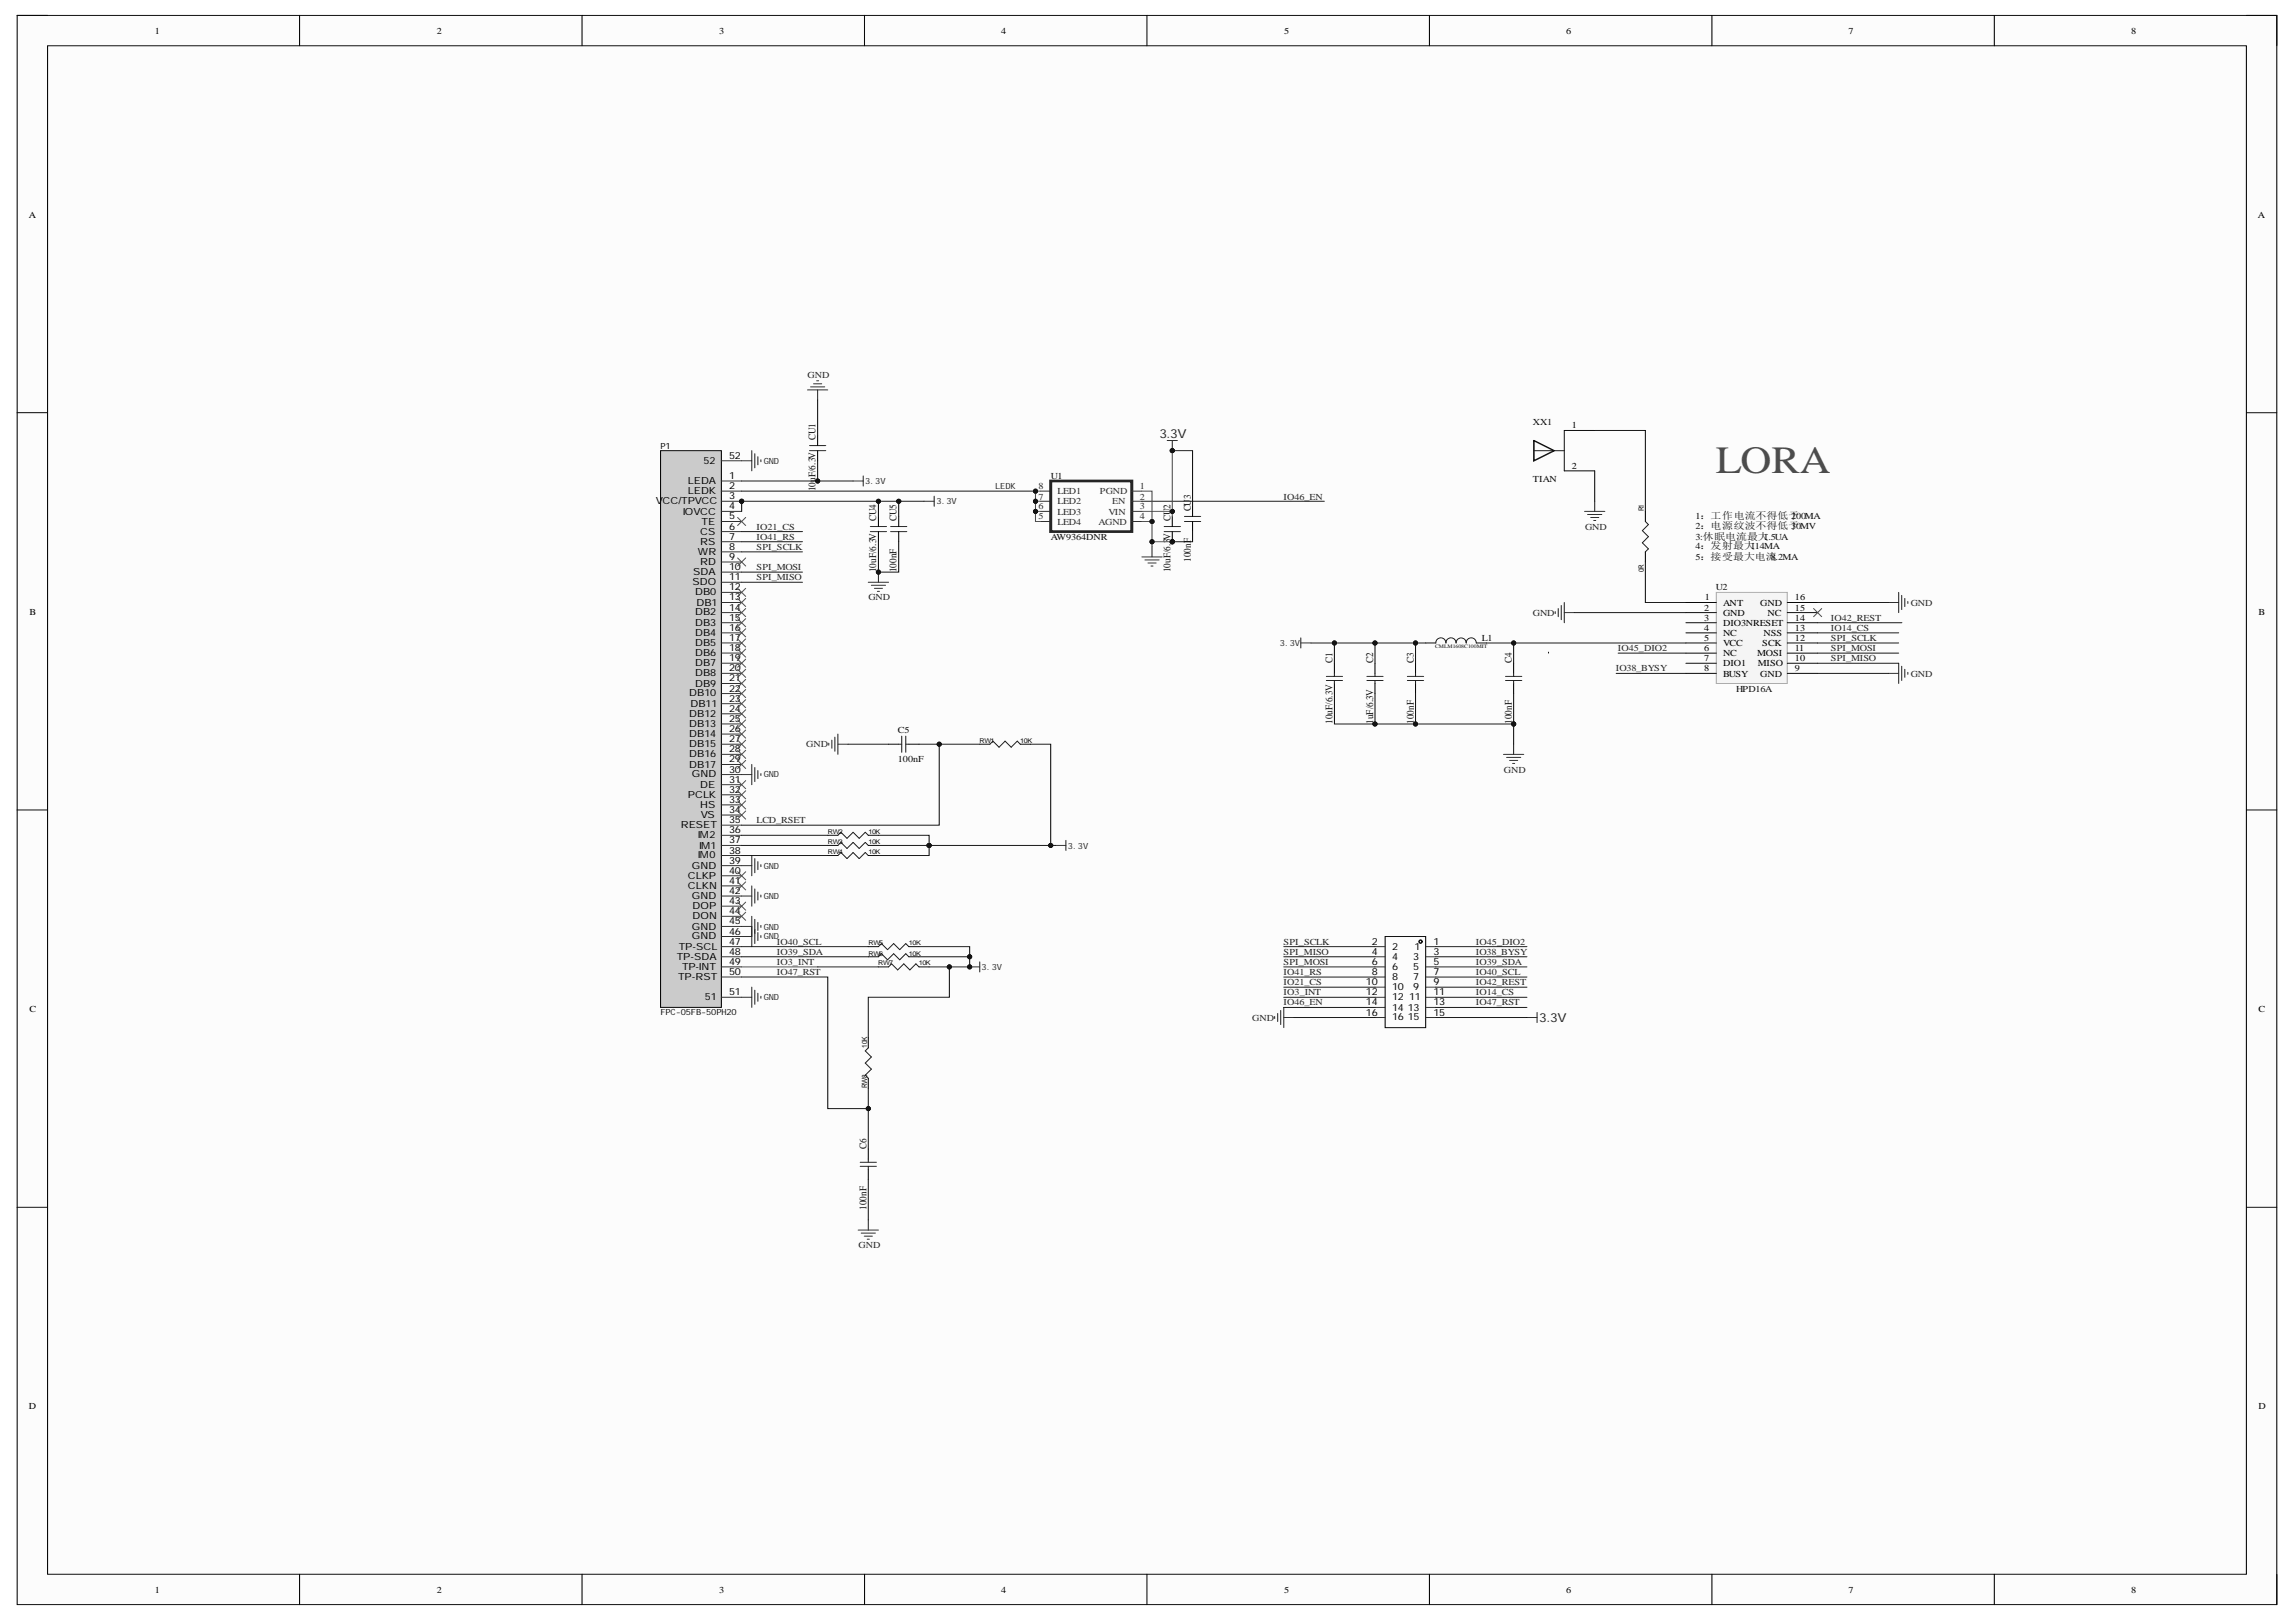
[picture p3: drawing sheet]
<svg xmlns="http://www.w3.org/2000/svg" width="297mm" height="210mm" viewBox="0 0 297 210" stroke-linecap="round" stroke-linejoin="round" font-family="sans-serif">
<defs><g id="words">
<text font-size="5" fill="#4c4c4c" x="222" y="61.2">LORA</text>
<g font-size="1.6" fill="#262626">
<text x="150" y="56.7">3.3V</text>
<text x="199.1" y="132.3">3.3V</text>
</g>
<g font-size="1.3">
<text x="94.3" y="59.3">52</text>
<text x="84.9" y="65.3">V</text>
<text x="85.7" y="65.3">CC/TPVCC</text>
<text x="89" y="62.6">LEDA</text>
<text x="89" y="64">LEDK</text>
<text x="91" y="60">52</text>
<text x="94.3" y="62">1</text>
<text x="94.3" y="63.3">2</text>
<text x="94.3" y="64.6">3</text>
<text x="94.3" y="65.9">4</text>
<text x="88.3" y="66.6">IOVCC</text>
<text x="90.3" y="71.9">WR</text>
<text x="90.6" y="69.2">CS</text>
<text x="90.6" y="70.5">RS</text>
<text x="90.8" y="67.9">TE</text>
<text x="94.3" y="67.2">5</text>
<text x="94.3" y="68.6">6</text>
<text x="94.3" y="69.8">7</text>
<text x="94.3" y="71.2">8</text>
<text x="89.6" y="75.7">SDO</text>
<text x="89.7" y="74.5">SDA</text>
<text x="89.9" y="77">DB0</text>
<text x="90.6" y="73.1">RD</text>
<text x="94.3" y="72.4">9</text>
<text x="94.3" y="73.8">10</text>
<text x="94.3" y="75.1">11</text>
<text x="94.3" y="76.4">12</text>
<text x="94.3" y="77.7">13</text>
<text x="89.9" y="79.6">DB2</text>
<text x="89.9" y="81">DB3</text>
<text x="89.9" y="82.2">DB4</text>
<text x="89.9" y="83.6">DB5</text>
<text x="90.1" y="78.4">DB1</text>
<text x="94.3" y="79">14</text>
<text x="94.3" y="80.3">15</text>
<text x="94.3" y="81.7">16</text>
<text x="94.3" y="82.9">17</text>
<text x="89.9" y="84.9">DB6</text>
<text x="89.9" y="86.2">DB7</text>
<text x="89.9" y="87.5">DB8</text>
<text x="89.9" y="88.8">DB9</text>
<text x="94.3" y="84.3">18</text>
<text x="94.3" y="85.5">19</text>
<text x="94.3" y="86.9">20</text>
<text x="94.3" y="88.2">21</text>
<text x="94.3" y="89.5">22</text>
<text x="89.2" y="90.1">DB10</text>
<text x="89.2" y="92.7">DB12</text>
<text x="89.2" y="94.1">DB13</text>
<text x="89.2" y="95.4">DB14</text>
<text x="89.3" y="91.5">DB11</text>
<text x="94.3" y="90.8">23</text>
<text x="94.3" y="92.1">24</text>
<text x="94.3" y="93.4">25</text>
<text x="94.3" y="94.8">26</text>
<text x="89.2" y="96.7">DB15</text>
<text x="89.2" y="98">DB16</text>
<text x="89.2" y="99.3">DB17</text>
<text x="89.5" y="100.6">GND</text>
<text x="90.6" y="101.9">DE</text>
<text x="94.3" y="96">27</text>
<text x="94.3" y="97.4">28</text>
<text x="94.3" y="98.6">29</text>
<text x="94.3" y="100">30</text>
<text x="94.3" y="101.3">31</text>
<text x="88.1" y="107.2">RESET</text>
<text x="89" y="103.2">PCLK</text>
<text x="90.6" y="104.6">HS</text>
<text x="90.7" y="105.8">VS</text>
<text x="94.3" y="102.6">32</text>
<text x="94.3" y="103.9">33</text>
<text x="94.3" y="105.2">34</text>
<text x="94.3" y="106.5">35</text>
<text x="94.3" y="107.9">36</text>
<text x="89" y="113.7">CLKP</text>
<text x="89.5" y="112.4">GND</text>
<text x="90.3" y="108.5">IM2</text>
<text x="90.3" y="111.1">IM0</text>
<text x="90.4" y="109.8">IM1</text>
<text x="94.3" y="109.1">37</text>
<text x="94.3" y="110.5">38</text>
<text x="94.3" y="111.8">39</text>
<text x="94.3" y="113.1">40</text>
<text x="89" y="115">CLKN</text>
<text x="89.5" y="116.3">GND</text>
<text x="89.6" y="117.7">DOP</text>
<text x="89.6" y="118.9">DON</text>
<text x="94.3" y="114.4">41</text>
<text x="94.3" y="115.7">42</text>
<text x="94.3" y="117">43</text>
<text x="94.3" y="118.3">44</text>
<text x="94.3" y="119.6">45</text>
<text x="87.6" y="124.2">TP-SDA</text>
<text x="87.8" y="122.9">TP-SCL</text>
<text x="88.2" y="125.5">TP-INT</text>
<text x="89.5" y="120.3">GND</text>
<text x="89.5" y="121.6">GND</text>
<text x="94.3" y="121">46</text>
<text x="94.3" y="122.2">47</text>
<text x="94.3" y="123.6">48</text>
<text x="94.3" y="124.9">49</text>
<text x="177.5" y="124.9">6</text>
<text x="177.5" y="123.6">4</text>
<text x="177.5" y="122.2">2</text>
<text x="180.1" y="125.5">6</text>
<text x="180.1" y="124.2">4</text>
<text x="180.1" y="122.9">2</text>
<text x="182.8" y="124.2">3</text>
<text x="182.8" y="125.5">5</text>
<text x="183" y="122.9">1</text>
<text x="185.4" y="122.2">1</text>
<text x="185.4" y="123.6">3</text>
<text x="185.4" y="124.9">5</text>
<text x="87.7" y="126.8">TP-RST</text>
<text x="91.2" y="129.4">51</text>
<text x="94.3" y="126.2">50</text>
<text x="94.3" y="128.8">51</text>
<text x="176.7" y="131.4">16</text>
<text x="176.7" y="130.1">14</text>
<text x="176.7" y="128.8">12</text>
<text x="176.7" y="127.5">10</text>
<text x="177.5" y="126.2">8</text>
<text x="180.1" y="130.8">14</text>
<text x="180.1" y="129.4">12</text>
<text x="180.1" y="128.2">10</text>
<text x="180.1" y="126.8">8</text>
<text x="182.1" y="130.8">13</text>
<text x="182.3" y="129.4">11</text>
<text x="182.8" y="126.8">7</text>
<text x="182.8" y="128.2">9</text>
<text x="185.4" y="126.2">7</text>
<text x="185.4" y="127.5">9</text>
<text x="185.4" y="128.8">11</text>
<text x="185.4" y="130.1">13</text>
<text x="185.4" y="131.4">15</text>
<text x="180.1" y="132">16</text>
<text x="182.1" y="132">15</text>
</g>
<g font-size="1.3" fill="#0e0e0e">
<text x="105.5" y="57" transform="rotate(-90 105.5 57)">CU1</text>
<text x="105.5" y="63.6" transform="rotate(-90 105.5 63.6)">10uF/6.3V</text>
<text x="151.4" y="65.8" transform="rotate(-90 151.4 65.8)">2</text>
<text x="154.1" y="64.6" transform="rotate(-90 154.1 64.6)">3</text>
<text x="113.4" y="67.5" transform="rotate(-90 113.4 67.5)">CU4</text>
<text x="116" y="67.5" transform="rotate(-90 116 67.5)">CU5</text>
<text x="151.4" y="69.8" transform="rotate(-90 151.4 69.8)">V</text>
<text x="151.4" y="67.5" transform="rotate(-90 151.4 67.5)">CU</text>
<text x="154.1" y="66.2" transform="rotate(-90 154.1 66.2)">CU</text>
<text x="113.4" y="74" transform="rotate(-90 113.4 74)">10uF/6.3V</text>
<text x="116" y="74" transform="rotate(-90 116 74)">100nF</text>
<text x="151.4" y="74" transform="rotate(-90 151.4 74)">10uF/6.3</text>
<text x="154.1" y="72.7" transform="rotate(-90 154.1 72.7)">100nF</text>
<text x="172.4" y="85.8" transform="rotate(-90 172.4 85.8)">C1</text>
<text x="177.7" y="85.8" transform="rotate(-90 177.7 85.8)">C2</text>
<text x="182.9" y="85.8" transform="rotate(-90 182.9 85.8)">C3</text>
<text x="195.6" y="85.8" transform="rotate(-90 195.6 85.8)">C4</text>
<text x="172.4" y="93.7" transform="rotate(-90 172.4 93.7)">10uF/6.3V</text>
<text x="177.7" y="93.7" transform="rotate(-90 177.7 93.7)">1uF/6.3V</text>
<text x="182.9" y="93.7" transform="rotate(-90 182.9 93.7)">100nF</text>
<text x="195.6" y="93.7" transform="rotate(-90 195.6 93.7)">100nF</text>
<text x="112.1" y="148.7" transform="rotate(-90 112.1 148.7)">C6</text>
<text x="112.1" y="156.6" transform="rotate(-90 112.1 156.6)">100nF</text>
</g>
<g font-size="1.2">
<text x="20" y="4.4">1</text>
<text x="56.5" y="4.4">2</text>
<text x="93.1" y="4.4">3</text>
<text x="129.5" y="4.4">4</text>
<text x="166.1" y="4.4">5</text>
<text x="202.6" y="4.4">6</text>
<text x="239.2" y="4.4">7</text>
<text x="275.7" y="4.4">8</text>
<text x="3.7" y="28.1">A</text>
<text x="292.1" y="28.1">A</text>
<text x="203.4" y="55.5">1</text>
<text x="203.4" y="60.7">2</text>
<text x="220.5" y="77.7">1</text>
<text x="232.2" y="77.7">16</text>
<text x="3.8" y="79.5">B</text>
<text x="220.5" y="79">2</text>
<text x="220.5" y="80.3">3</text>
<text x="220.5" y="81.7">4</text>
<text x="220.5" y="82.9">5</text>
<text x="222.9" y="78.4">ANT</text>
<text x="222.9" y="79.7">GND</text>
<text x="222.9" y="81">DIO3NRESET</text>
<text x="222.9" y="82.3">NC</text>
<text x="222.9" y="83.6">VCC</text>
<text x="227.7" y="78.4">GND</text>
<text x="228" y="83.6">SCK</text>
<text x="228.2" y="82.3">NSS</text>
<text x="228.7" y="79.7">NC</text>
<text x="232.2" y="82.9">12</text>
<text x="232.2" y="81.7">13</text>
<text x="232.2" y="80.3">14</text>
<text x="232.2" y="79">15</text>
<text x="292.2" y="79.5">B</text>
<text x="220.5" y="84.3">6</text>
<text x="220.5" y="85.5">7</text>
<text x="220.5" y="86.9">8</text>
<text x="222.9" y="85">NC</text>
<text x="222.9" y="86.2">DIO1</text>
<text x="222.9" y="87.6">BUSY</text>
<text x="227.3" y="85">MOSI</text>
<text x="227.4" y="86.2">MISO</text>
<text x="227.7" y="87.6">GND</text>
<text x="232.2" y="86.9">9</text>
<text x="232.2" y="85.5">10</text>
<text x="232.2" y="84.3">11</text>
<text x="3.8" y="130.9">C</text>
<text x="292.2" y="130.9">C</text>
<text x="3.7" y="182.3">D</text>
<text x="292.2" y="182.3">D</text>
<text x="20" y="206.1">1</text>
<text x="56.5" y="206.1">2</text>
<text x="93.1" y="206.1">3</text>
<text x="129.5" y="206.1">4</text>
<text x="166.1" y="206.1">5</text>
<text x="202.6" y="206.1">6</text>
<text x="239.2" y="206.1">7</text>
<text x="275.7" y="206.1">8</text>
</g>
<g font-size="1.2" fill="#262626">
<text x="104.5" y="48.9">GND</text>
<text x="166.1" y="64.7">IO46_EN</text>
<text x="97.9" y="71.2">SPI_SCLK</text>
<text x="97.9" y="69.8">IO41_RS</text>
<text x="97.9" y="68.6">IO21_CS</text>
<text x="205.1" y="68.6">GND</text>
<text x="97.9" y="73.8">SPI_MOSI</text>
<text x="97.9" y="75.1">SPI_MISO</text>
<text x="112.3" y="77.7">GND</text>
<text x="198.3" y="79.7">GND</text>
<text x="236.9" y="81.7">IO14_CS</text>
<text x="236.9" y="82.9">SPI_SCLK</text>
<text x="236.9" y="80.3">IO42_REST</text>
<text x="247.2" y="78.4">GND</text>
<text x="209" y="86.9">IO38_BYSY</text>
<text x="209.3" y="84.3">IO45_DIO2</text>
<text x="236.9" y="84.3">SPI_MOSI</text>
<text x="236.9" y="85.5">SPI_MISO</text>
<text x="247.2" y="87.6">GND</text>
<text x="104.3" y="96.7">GND</text>
<text x="194.6" y="100">GND</text>
<text x="97.9" y="106.5">LCD_RSET</text>
<text x="100.5" y="123.6">IO39_SDA</text>
<text x="100.5" y="122.2">IO40_SCL</text>
<text x="100.5" y="124.9">IO3_INT</text>
<text x="166.1" y="122.2">SPI_SCLK</text>
<text x="166.1" y="123.6">SPI_MISO</text>
<text x="166.1" y="124.9">SPI_MOSI</text>
<text x="190.9" y="122.2">IO45_DIO2</text>
<text x="190.9" y="123.6">IO38_BYSY</text>
<text x="190.9" y="124.9">IO39_SDA</text>
<text x="100.5" y="126.2">IO47_RST</text>
<text x="166.1" y="128.8">IO3_INT</text>
<text x="166.1" y="130.1">IO46_EN</text>
<text x="166.1" y="127.5">IO21_CS</text>
<text x="166.1" y="126.2">IO41_RS</text>
<text x="190.9" y="126.2">IO40_SCL</text>
<text x="190.9" y="127.5">IO42_REST</text>
<text x="190.9" y="128.8">IO14_CS</text>
<text x="190.9" y="130.1">IO47_RST</text>
<text x="162" y="132.1">GND</text>
<text x="111.1" y="161.5">GND</text>
</g>
<g font-size="1.2" fill="#0e0e0e">
<text x="198.3" y="55">XX1</text>
<text x="135.9" y="62">U1</text>
<text x="198.3" y="62.4">TIAN</text>
<text x="135.9" y="69.8">AW9364DNR</text>
<text x="219.4" y="67.2">1：工作电流不得低于</text>
<text x="219.4" y="68.5">2：电源纹波不得低于MV</text>
<text x="219.4" y="69.8">3:休眠电流最大</text>
<text x="219.4" y="71.1">4：发射最大14MA</text>
<text x="226.5" y="71.1">1</text>
<text x="228.2" y="69.8">1.5UA</text>
<text x="231.7" y="67.2">200MA</text>
<text x="231.7" y="68.5">30</text>
<text x="219.4" y="72.4">5：接受最大电流</text>
<text x="222" y="76.4">U2</text>
<text x="229.1" y="72.4">8.2MA</text>
<text x="191.7" y="82.9">L1</text>
<text x="224.6" y="89.5">HPD16A</text>
<text x="116.2" y="94.8">C5</text>
<text x="116.2" y="98.6">100nF</text>
</g>
<g font-size="1.2" fill="#292929">
<text x="134.3" y="65.9">6</text>
<text x="134.3" y="64.7">7</text>
<text x="134.3" y="63.3">8</text>
<text x="136.8" y="65.3">LED2</text>
<text x="136.8" y="64">LED1</text>
<text x="134.3" y="67.2">5</text>
<text x="136.8" y="67.9">LED4</text>
<text x="136.8" y="66.6">LED3</text>
</g>
<g font-size="1.2" fill="#2e2e2e">
<text x="142.3" y="64">PGND</text>
<text x="143.9" y="65.3">EN</text>
<text x="147.5" y="63.3">1</text>
<text x="147.5" y="64.7">2</text>
<text x="147.5" y="65.9">3</text>
<text x="142.1" y="67.9">AGND</text>
<text x="143.4" y="66.6">VIN</text>
<text x="147.5" y="67.2">4</text>
</g>
<text font-size="1.1" x="85.4" y="58.1">P1</text>
<g font-size="1.1" fill="#262626">
<text x="98.8" y="60">GND</text>
<text x="111.9" y="62.6">3.3V</text>
<text x="121.1" y="65.3">3.3V</text>
<text x="128.8" y="63.3">LEDK</text>
<text x="165.6" y="83.6">3.3V</text>
<text x="98.8" y="100.6">GND</text>
<text x="98.8" y="112.4">GND</text>
<text x="138.1" y="109.8">3.3V</text>
<text x="98.8" y="116.3">GND</text>
<text x="98.8" y="120.3">GND</text>
<text x="98.8" y="121.6">GND</text>
<text x="127" y="125.5">3.3V</text>
<text x="98.8" y="129.4">GND</text>
</g>
<text font-size="1.1" fill="#0e0e0e" x="85.4" y="131.4">FPC-05FB-50PH20</text>
<g font-size=".9" fill="#0e0e0e">
<text x="212.7" y="66.2" transform="rotate(-90 212.7 66.2)">R1</text>
<text x="212.7" y="74" transform="rotate(-90 212.7 74)">0R</text>
<text x="112.2" y="135.6" transform="rotate(-90 112.2 135.6)">10K</text>
<text x="112.2" y="140.8" transform="rotate(-90 112.2 140.8)">RW8</text>
</g>
<g font-size=".8" fill="#0e0e0e">
<text x="126.7" y="96.1">RW1</text>
<text x="132" y="96.1">10K</text>
<text x="107.1" y="107.9">RW2</text>
<text x="112.3" y="107.9">10K</text>
<text x="107.1" y="109.2">RW3</text>
<text x="107.1" y="110.6">RW4</text>
<text x="112.3" y="109.2">10K</text>
<text x="112.3" y="110.6">10K</text>
<text x="112.3" y="123.7">RW6</text>
<text x="112.3" y="122.3">RW5</text>
<text x="113.6" y="124.9">RW7</text>
<text x="117.6" y="123.7">10K</text>
<text x="117.6" y="122.3">10K</text>
<text x="118.9" y="124.9">10K</text>
</g>
<text font-size=".7" fill="#0e0e0e" x="185.7" y="83.9">CMLM1608C100MIT</text>
</g></defs>
<path d="M2.2 2h292.4v205.7h-292.4z" fill-rule="evenodd" fill="#fcfcfc"/>
<path d="M2.2 2h292.4v205.7h-292.4z" fill="none" stroke="#000" stroke-width=".13"/>
<path d="M6.2 5.9h284.4v197.8h-284.4z" fill-rule="evenodd" fill="#fcfcfc"/>
<g fill="none" stroke="#000" stroke-width=".13">
<path d="M2.2 2h3.9M6.2 5.9h284.4v197.8h-284.4zM38.8 2v3.9M75.3 2v3.9M111.8 2v3.9M148.4 2v3.9M184.9 2v3.9M221.5 2v3.9M258 2v3.9M290.6 2h4v3.9M2.2 53.4h3.9M290.6 53.4h4"/>
<path d="M2.2 104.8h3.9M290.6 104.8h4M2.2 156.2h3.9M290.6 156.2h4M38.8 203.7v4M75.3 203.7v4M111.8 203.7v4M148.4 203.7v4M184.9 203.7v4M221.5 203.7v4M258 203.7v4M294.6 203.7v4"/>
</g>
<circle cx="95.9" cy="64.9" r=".26" fill="#0e0e0e"/>
<circle cx="95.9" cy="64.9" r=".26" fill="none" stroke="#0e0e0e" stroke-width=".13"/>
<path d="M85.5 58.3h7.8v72.1h-7.8z" fill-rule="evenodd" fill="#cbcbcb"/>
<path d="M85.5 58.3h7.8v72.1h-7.8z" fill="none" stroke="#000" stroke-width=".13"/>
<path d="M93.3 62.2h2.6M93.3 63.6h2.6M93.3 64.9h2.6" fill="none" stroke="#292929" stroke-width=".13"/>
<circle cx="95.9" cy="64.9" r=".26" fill="#0e0e0e"/>
<circle cx="95.9" cy="64.9" r=".26" fill="none" stroke="#0e0e0e" stroke-width=".13"/>
<g fill="none" stroke="#292929" stroke-width=".13">
<path d="M93.3 59.6h2.6M93.3 66.2h2.6M93.3 67.5h2.6M93.3 68.8h2.6M93.3 70.1h2.6M93.3 71.4h2.6M93.3 72.7h2.6M93.3 74h2.6M93.3 75.3h2.6M93.3 76.7h2.6M93.3 78h2.6M93.3 79.3h2.6"/>
<path d="M134.6 66.2h1.3M134.6 67.5h1.3M134.6 64.9h1.3M134.6 63.6h1.3M93.3 80.6h2.6M93.3 81.9h2.6M93.3 83.2h2.6M93.3 84.5h2.6M93.3 85.8h2.6M93.3 87.1h2.6M93.3 88.4h2.6M93.3 89.8h2.6"/>
<path d="M93.3 91.1h2.6M93.3 92.4h2.6M93.3 93.7h2.6M93.3 95h2.6M93.3 96.3h2.6M93.3 97.6h2.6M93.3 98.9h2.6M93.3 100.2h2.6M93.3 101.5h2.6M93.3 102.9h2.6M93.3 104.2h2.6M93.3 105.5h2.6"/>
<path d="M93.3 106.8h2.6M93.3 108.1h2.6M93.3 109.4h2.6M93.3 110.7h2.6M93.3 112h2.6M93.3 113.3h2.6M93.3 114.6h2.6M93.3 116h2.6M93.3 117.3h2.6M93.3 118.6h2.6M93.3 119.9h2.6M93.3 121.2h2.6"/>
<path d="M93.3 122.5h2.6M93.3 123.8h2.6M93.3 125.1h2.6M93.3 126.4h2.6M93.3 129.1h2.6"/>
</g>
<g fill="none" stroke="#262626" stroke-width=".13">
<path d="M95.9 59.6h1.4M97.3 58.3v2.6M97.7 58.7v1.8M98 59.1v1.1M98.4 59.5v.3M151 57h1.3M151.7 57v1.3M110.4 62.2h1.3M111.7 61.6v1.3M119.5 64.9h1.4M120.9 64.2v1.3M97.3 98.9v2.6"/>
<path d="M97.7 99.3v1.9M98 99.7v1.1M95.9 100.2h1.4M95.9 112h1.4M95.9 116h1.4M95.9 119.9h1.4M97.3 110.7v2.6M97.3 114.6v2.7M97.3 118.6v3.9M97.7 111.1v1.8M97.7 115v1.9M97.7 119v3.1"/>
<path d="M98 111.5v1M98 115.4v1.1M98 119.4v1M98.4 100.1v.3M98.4 111.9v.3M98.4 115.8v.3M98.4 119.8v.2M136.6 109.4h1.3M137.9 108.7v1.4M95.9 121.2h1.4M95.9 129.1h1.4M97.3 127.7v2.7"/>
<path d="M97.7 128.1v1.9M98 120.7v1M98 128.5v1.1M98.4 121.1v.2M98.4 128.9v.3"/>
</g>
<g fill="none" stroke="#4c4c4c" stroke-width=".13">
<path d="M95.4 67l1.1 1M95.4 76.1l1.1 1.1M95.4 77.4l1.1 1.1M95.4 78.8l1.1 1M95.4 72.2l1.1 1.1M96.5 67l-1.1 1M96.5 76.1l-1.1 1.1M96.5 77.4l-1.1 1.1M96.5 78.8l-1.1 1M96.5 72.2l-1.1 1.1M95.4 80.1l1.1 1M95.4 81.4l1.1 1"/>
<path d="M95.4 82.7l1.1 1M95.4 84l1.1 1M95.4 85.3l1.1 1.1M95.4 86.6l1.1 1.1M95.4 87.9l1.1 1.1M95.4 89.2l1.1 1.1M95.4 90.5l1.1 1.1M95.4 91.9l1.1 1M95.4 93.2l1.1 1M95.4 94.5l1.1 1M95.4 95.8l1.1 1M95.4 97.1l1.1 1"/>
<path d="M95.4 98.4l1.1 1.1M96.5 80.1l-1.1 1M96.5 81.4l-1.1 1M96.5 82.7l-1.1 1M96.5 84l-1.1 1M96.5 85.3l-1.1 1.1M96.5 86.6l-1.1 1.1M96.5 87.9l-1.1 1.1M96.5 89.2l-1.1 1.1M96.5 90.5l-1.1 1.1M96.5 91.9l-1.1 1M96.5 93.2l-1.1 1"/>
<path d="M96.5 94.5l-1.1 1M96.5 95.8l-1.1 1M96.5 97.1l-1.1 1M96.5 98.4l-1.1 1.1M95.4 101l1.1 1.1M95.4 102.3l1.1 1.1M95.4 103.6l1.1 1.1M95.4 105l1.1 1M95.4 112.8l1.1 1.1M95.4 114.1l1.1 1.1M95.4 116.7l1.1 1.1M95.4 118.1l1.1 1"/>
<path d="M96.5 101l-1.1 1.1M96.5 102.3l-1.1 1.1M96.5 103.6l-1.1 1.1M96.5 105l-1.1 1M96.5 112.8l-1.1 1.1M96.5 114.1l-1.1 1.1M96.5 116.7l-1.1 1.1M96.5 118.1l-1.1 1"/>
</g>
<path d="M135.9 62.2h10.5v6.6h-10.5z" fill="none" stroke="#292929" stroke-width=".37"/>
<path d="M146.4 63.6h1.3M146.4 64.9h1.3M146.4 66.2h1.3M146.4 67.5h1.3" fill="none" stroke="#2e2e2e" stroke-width=".13"/>
<circle cx="151.7" cy="58.3" r=".26" fill="#0e0e0e"/>
<circle cx="151.7" cy="58.3" r=".26" fill="none" stroke="#0e0e0e" stroke-width=".13"/>
<path d="M112.3 75.3h2.7M112.7 75.7h1.9M113.1 76.1h1.1M113.5 76.5h.3M113.6 74v1.3M147.7 72.1h2.6M148.1 72.5h1.9M148.5 72.9h1.1M148.9 73.3h.3M149 70.8v1.3" fill="none" stroke="#262626" stroke-width=".13"/>
<path d="M112.6 68.1h2.1M112.6 68.8h2.1" fill="none" stroke="#1c1c1c" stroke-width=".13"/>
<path d="M113.6 66.8v1.3M113.6 68.8v1.3" fill="none" stroke="#000" stroke-width=".13"/>
<circle cx="113.6" cy="74" r=".26" fill="#0e0e0e"/>
<circle cx="113.6" cy="74" r=".26" fill="none" stroke="#0e0e0e" stroke-width=".13"/>
<path d="M104.7 57.7h2.1M104.7 58.3h2.1M115.2 68.1h2.1M115.2 68.8h2.1M108.4 108.1l.4-.4 .8 .8 .8-.8 .8 .8 .7-.8 .4 .4M108.4 109.4l.4-.4 .8 .8 .8-.8 .8 .8 .7-.8 .4 .4M108.4 110.7l.4-.4 .8 .8 .8-.8 .8 .8 .7-.8 .4 .4" fill="none" stroke="#1c1c1c" stroke-width=".13"/>
<path d="M105.8 56.4v1.3M105.8 58.3v1.3M116.3 66.8v1.3M116.3 68.8v1.3M107.1 108.1h1.3M107.1 109.4h1.3M107.1 110.7h1.3M112.3 108.1h1.3M112.3 109.4h1.3M112.3 110.7h1.3" fill="none" stroke="#000" stroke-width=".13"/>
<path d="M104.5 50.5h2.6M104.9 50.1h1.8M105.3 49.7h1M105.7 49.3h.2M105.8 50.5v1.3" fill="none" stroke="#262626" stroke-width=".13"/>
<circle cx="151.7" cy="70.1" r=".26" fill="#0e0e0e"/>
<circle cx="151.7" cy="70.1" r=".26" fill="none" stroke="#0e0e0e" stroke-width=".13"/>
<path d="M150.6 68.1h2.1M150.6 68.8h2.1" fill="none" stroke="#1c1c1c" stroke-width=".13"/>
<path d="M151.7 66.8v1.3M151.7 68.8v1.3" fill="none" stroke="#000" stroke-width=".13"/>
<circle cx="151.7" cy="70.1" r=".26" fill="#0e0e0e"/>
<circle cx="151.7" cy="70.1" r=".26" fill="none" stroke="#0e0e0e" stroke-width=".13"/>
<path d="M153.2 66.8h2.1M153.2 67.5h2.1M115 125.1l.3-.4 .8 .8 .8-.8 .8 .8 .8-.8 .4 .4" fill="none" stroke="#1c1c1c" stroke-width=".13"/>
<g fill="none" stroke="#000" stroke-width=".13">
<path d="M154.3 65.5v1.3M154.3 67.5v1.3M113.6 125.1h1.4M118.9 125.1h1.3M179.2 121.2h5.2v11.8h-5.2z"/>
<circle cx="183.8" cy="121.8" r=".2"/>
</g>
<g fill="none" stroke="#292929" stroke-width=".13">
<path d="M177.9 122.5h1.3M177.9 131.7h1.3M177.9 123.8h1.3M177.9 130.4h1.3M177.9 125.1h1.3M177.9 129.1h1.3M177.9 126.4h1.3M177.9 127.7h1.3M184.4 122.5h1.4M184.4 131.7h1.4M184.4 123.8h1.4M184.4 130.4h1.4"/>
<path d="M184.4 125.1h1.4M184.4 129.1h1.4M184.4 126.4h1.4M184.4 127.7h1.4"/>
</g>
<path d="M125.4 125.1h1.4M126.8 124.5v1.3" fill="none" stroke="#262626" stroke-width=".13"/>
<circle cx="125.4" cy="125.1" r=".26" fill="#0e0e0e"/>
<circle cx="125.4" cy="125.1" r=".26" fill="none" stroke="#0e0e0e" stroke-width=".13"/>
<path d="M222 76.7h9.2v11.8h-9.2z" fill-rule="evenodd" fill="#f5f5f5"/>
<path d="M222 76.7h9.2v11.8h-9.2z" fill="none" stroke="#aaa" stroke-width=".13"/>
<g fill="none" stroke="#000" stroke-width=".13">
<path d="M202.4 55.7h3.9M202.4 60.9h3.9M212.9 66.2v1.3M212.9 71.4v1.3M218.1 78h3.9M218.1 79.3h3.9M231.2 78h3.9M231.2 79.3h3.9M115 96.3h1.3M117.6 96.3h1.3M126.8 96.3h1.3M132 96.3h1.3"/>
<path d="M172.6 85.8v1.3M172.6 88.4v1.4M177.9 85.8v1.3M177.9 88.5v1.3M183.1 85.8v1.3M183.1 88.5v1.3M184.4 83.2h1.4M191 83.2h1.3M195.8 85.8v1.3M195.8 88.5v1.3M218.1 80.6h3.9M218.1 81.9h3.9"/>
<path d="M218.1 83.2h3.9M218.1 84.5h3.9M218.1 85.8h3.9M218.1 87.1h3.9M231.2 80.6h3.9M231.2 81.9h3.9M231.2 83.2h3.9M231.2 84.5h3.9M231.2 85.8h3.9M231.2 87.1h3.9M112.3 134.3v1.3M112.3 139.5v1.3"/>
<path d="M112.3 123.8h1.3M112.3 122.5h1.3M117.6 123.8h1.3M117.6 122.5h1.3M112.3 148.7v1.3M112.3 151.3v1.3"/>
</g>
<g fill="none" stroke="#262626" stroke-width=".13">
<path d="M201.2 79.2v.2M201.6 78.8v1M202 78.4v1.8M202.4 78v2.6M202.4 79.3h1.3M205 66.2h2.6M205.4 66.6h1.8M205.8 67h1M206.2 67.4h.2M206.3 64.9v1.3M244.3 78h1.3M245.6 76.7v2.6"/>
<path d="M246 77v1.9M246.4 77.4v1.1M246.8 77.8v.3M107.2 96.2v.2M107.6 95.8v1M108 95.4v1.8M108.4 95v2.6M108.4 96.3h1.3M168.3 82.5v1.4M168.3 83.2h1.3M194.5 97.6h2.6M194.9 98h1.8"/>
<path d="M195.3 98.4h1M195.7 98.8h.3M195.8 96.3v1.3M244.3 87.1h1.3M245.6 85.8v2.7M246 86.2v1.9M246.4 86.6v1.1M246.8 87v.3M164.9 131.5v.3M165.3 131.2v1M165.7 130.8v1.8M166.1 130.4v2.6"/>
<path d="M166.1 131.7h1.3M197.5 131.7h1.4M198.9 131v1.3M111 159.2h2.6M111.4 159.6h1.9M111.8 160h1.1M112.3 157.9v1.3M112.2 160.4h.3"/>
</g>
<path d="M234.6 78.8l1.1 1M235.7 78.8l-1.1 1" fill="none" stroke="#4c4c4c" stroke-width=".13"/>
<g fill="none" stroke="#1c1c1c" stroke-width=".13">
<path d="M212.9 67.5l.4 .4-.8 .8 .8 .8-.8 .7 .8 .8-.4 .4M116.3 96.3h.4M116.7 95.3v2.1M117.2 95.3v2.1M117.2 96.3h.4M128.1 96.3l.4-.4 .7 .8 .8-.8 .8 .8 .8-.8 .4 .4M171.6 87.5h2.1M171.6 88.1h2.1M172.6 87.1v.4M172.6 88.1v.3M176.8 87.5h2.1M176.8 88.1h2.1"/>
<path d="M177.9 87.1v.4M177.9 88.1v.4M182.1 87.5h2.1M182.1 88.1h2.1M183.1 87.1v.4M183.1 88.1v.4M185.8 83.2a.66 .66 0 0 1 .6-.7 .66 .66 0 0 1 .7 .7 .66 .66 0 0 1 .6-.7 .66 .66 0 0 1 .7 .7 .66 .66 0 0 1 .6-.6 .66 .66 0 0 1 .7 .6 .65 .65 0 0 1 .6-.7 .65 .65 0 0 1 .7 .7M194.8 87.5h2.1M194.8 88.1h2.1M195.8 87.1v.4M195.8 88.1v.4M112.3 135.6l-.4 .4 .8 .8-.8 .8 .8 .8-.8 .7 .4 .4"/>
<path d="M113.6 123.8l.4-.4 .8 .8 .8-.8 .8 .8 .8-.8 .4 .4M113.6 122.5l.4-.4 .8 .8 .8-.8 .8 .8 .8-.8 .4 .4M111.3 150.9h2.1M111.3 150.4h2.1M112.3 150v.4M112.3 150.9v.4"/>
</g>
<path d="M198.4 57l2.7 1.3-2.7 1.3z" fill="none" stroke="#0e0e0e" stroke-width=".19"/>
<path d="M198.4 58.3h4M202.4 55.7v5.2" fill="none" stroke="#151515" stroke-width=".13"/>
<path d="M200.3 84.4v.1M95.9 126.4h11.2v17.1h5.2" fill="none" stroke="#0e0e0e" stroke-width=".13"/>
<circle cx="112.3" cy="143.5" r=".26" fill="#0e0e0e"/>
<g fill="none" stroke="#0e0e0e" stroke-width=".13">
<path d="M121.5 96.3v10.5h-25.6M95.9 110.7h11.2M95.9 109.4h11.2M95.9 108.1h11.2M95.9 123.8h16.4M95.9 122.5h16.4"/>
<circle cx="112.3" cy="143.5" r=".26"/>
</g>
<path d="M95.9 125.1h9.9" fill="none" stroke="#4b4b4b" stroke-width=".13"/>
<circle cx="121.5" cy="96.3" r=".26" fill="#0e0e0e"/>
<g fill="none" stroke="#0e0e0e" stroke-width=".13">
<path d="M95.9 75.3h7.9M95.9 74h7.9M95.9 71.4h7.9M95.9 70.1h7.9M95.9 68.8h7.9M119.5 64.9h-23.6v1.3"/>
<circle cx="121.5" cy="96.3" r=".26"/>
</g>
<circle cx="95.9" cy="64.9" r=".26" fill="#0e0e0e"/>
<circle cx="95.9" cy="64.9" r=".26" fill="none" stroke="#0e0e0e" stroke-width=".13"/>
<circle cx="113.6" cy="64.9" r=".26" fill="#0e0e0e"/>
<circle cx="113.6" cy="64.9" r=".26" fill="none" stroke="#0e0e0e" stroke-width=".13"/>
<circle cx="116.3" cy="64.9" r=".26" fill="#0e0e0e"/>
<g fill="none" stroke="#0e0e0e" stroke-width=".13">
<path d="M95.9 63.6h38.1"/>
<circle cx="116.3" cy="64.9" r=".26"/>
</g>
<circle cx="134" cy="63.6" r=".26" fill="#0e0e0e"/>
<g fill="none" stroke="#0e0e0e" stroke-width=".13">
<path d="M95.9 62.2h14.5"/>
<circle cx="134" cy="63.6" r=".26"/>
</g>
<circle cx="105.8" cy="62.2" r=".26" fill="#0e0e0e"/>
<g fill="none" stroke="#0e0e0e" stroke-width=".13">
<path d="M109.7 96.3h5.3M105.8 125.1h7.8M122.8 125.1v4h-10.5v5.2"/>
<circle cx="105.8" cy="62.2" r=".26"/>
</g>
<circle cx="122.8" cy="125.1" r=".26" fill="#0e0e0e"/>
<g fill="none" stroke="#0e0e0e" stroke-width=".13">
<path d="M120.2 109.4v1.3h-6.6"/>
<circle cx="122.8" cy="125.1" r=".26"/>
</g>
<circle cx="120.2" cy="109.4" r=".26" fill="#0e0e0e"/>
<g fill="none" stroke="#0e0e0e" stroke-width=".13">
<path d="M113.6 109.4h22.3"/>
<circle cx="120.2" cy="109.4" r=".26"/>
</g>
<circle cx="120.2" cy="109.4" r=".26" fill="#0e0e0e"/>
<circle cx="120.2" cy="109.4" r=".26" fill="none" stroke="#0e0e0e" stroke-width=".13"/>
<circle cx="135.9" cy="109.4" r=".26" fill="#0e0e0e"/>
<g fill="none" stroke="#0e0e0e" stroke-width=".13">
<path d="M113.6 108.1h6.6v1.3"/>
<circle cx="135.9" cy="109.4" r=".26"/>
</g>
<circle cx="120.2" cy="109.4" r=".26" fill="#0e0e0e"/>
<g fill="none" stroke="#0e0e0e" stroke-width=".13">
<path d="M113.6 70.1v3.9h2.7v-3.9"/>
<circle cx="120.2" cy="109.4" r=".26"/>
</g>
<circle cx="113.6" cy="74" r=".26" fill="#0e0e0e"/>
<g fill="none" stroke="#0e0e0e" stroke-width=".13">
<path d="M118.9 123.8h6.5"/>
<circle cx="113.6" cy="74" r=".26"/>
</g>
<circle cx="125.4" cy="123.8" r=".26" fill="#0e0e0e"/>
<g fill="none" stroke="#0e0e0e" stroke-width=".13">
<path d="M118.9 122.5h6.5v2.6h-5.2"/>
<circle cx="125.4" cy="123.8" r=".26"/>
</g>
<circle cx="125.4" cy="123.8" r=".26" fill="#0e0e0e"/>
<circle cx="125.4" cy="123.8" r=".26" fill="none" stroke="#0e0e0e" stroke-width=".13"/>
<circle cx="125.4" cy="125.1" r=".26" fill="#0e0e0e"/>
<circle cx="125.4" cy="125.1" r=".26" fill="none" stroke="#0e0e0e" stroke-width=".13"/>
<circle cx="122.8" cy="125.1" r=".26" fill="#0e0e0e"/>
<g fill="none" stroke="#0e0e0e" stroke-width=".13">
<path d="M118.9 96.3h7.9"/>
<circle cx="122.8" cy="125.1" r=".26"/>
</g>
<circle cx="121.5" cy="96.3" r=".26" fill="#0e0e0e"/>
<g fill="none" stroke="#0e0e0e" stroke-width=".13">
<path d="M133.3 96.3h2.6v13.1h.7"/>
<circle cx="121.5" cy="96.3" r=".26"/>
</g>
<circle cx="135.9" cy="109.4" r=".26" fill="#0e0e0e"/>
<circle cx="135.9" cy="109.4" r=".26" fill="none" stroke="#0e0e0e" stroke-width=".13"/>
<path d="M134.6 63.6h-.6v3.9h.6" fill="none" stroke="#4b4b4b" stroke-width=".13"/>
<circle cx="134" cy="63.6" r=".26" fill="#0e0e0e"/>
<circle cx="134" cy="63.6" r=".26" fill="none" stroke="#0e0e0e" stroke-width=".13"/>
<circle cx="134" cy="64.9" r=".26" fill="#0e0e0e"/>
<circle cx="134" cy="64.9" r=".26" fill="none" stroke="#0e0e0e" stroke-width=".13"/>
<circle cx="134" cy="66.2" r=".26" fill="#0e0e0e"/>
<circle cx="134" cy="66.2" r=".26" fill="none" stroke="#0e0e0e" stroke-width=".13"/>
<path d="M134 66.2h.6" fill="none" stroke="#4b4b4b" stroke-width=".13"/>
<circle cx="134" cy="66.2" r=".26" fill="#0e0e0e"/>
<circle cx="134" cy="66.2" r=".26" fill="none" stroke="#0e0e0e" stroke-width=".13"/>
<path d="M134 64.9h.6" fill="none" stroke="#4b4b4b" stroke-width=".13"/>
<circle cx="134" cy="64.9" r=".26" fill="#0e0e0e"/>
<circle cx="134" cy="64.9" r=".26" fill="none" stroke="#0e0e0e" stroke-width=".13"/>
<path d="M147.7 67.5h1.3" fill="none" stroke="#4b4b4b" stroke-width=".13"/>
<circle cx="149" cy="67.5" r=".26" fill="#0e0e0e"/>
<circle cx="149" cy="67.5" r=".26" fill="none" stroke="#0e0e0e" stroke-width=".13"/>
<path d="M147.7 66.2h4" fill="none" stroke="#4b4b4b" stroke-width=".13"/>
<circle cx="151.7" cy="66.2" r=".26" fill="#0e0e0e"/>
<g fill="none" stroke="#0e0e0e" stroke-width=".13">
<path d="M147.7 64.9h23.6"/>
<circle cx="151.7" cy="66.2" r=".26"/>
</g>
<path d="M147.7 63.6h1.3v7.2" fill="none" stroke="#4b4b4b" stroke-width=".13"/>
<circle cx="149" cy="67.5" r=".26" fill="#0e0e0e"/>
<circle cx="149" cy="67.5" r=".26" fill="none" stroke="#0e0e0e" stroke-width=".13"/>
<circle cx="149" cy="70.1" r=".26" fill="#0e0e0e"/>
<circle cx="149" cy="70.1" r=".26" fill="none" stroke="#0e0e0e" stroke-width=".13"/>
<path d="M149 70.1h2.7" fill="none" stroke="#4b4b4b" stroke-width=".13"/>
<circle cx="151.7" cy="70.1" r=".26" fill="#0e0e0e"/>
<circle cx="151.7" cy="70.1" r=".26" fill="none" stroke="#0e0e0e" stroke-width=".13"/>
<circle cx="149" cy="70.1" r=".26" fill="#0e0e0e"/>
<g fill="none" stroke="#0e0e0e" stroke-width=".13">
<path d="M154.3 68.8v1.3h-2.6"/>
<circle cx="149" cy="70.1" r=".26"/>
</g>
<circle cx="151.7" cy="70.1" r=".26" fill="#0e0e0e"/>
<g fill="none" stroke="#0e0e0e" stroke-width=".13">
<path d="M151.7 58.3h2.6v7.2"/>
<circle cx="151.7" cy="70.1" r=".26"/>
</g>
<circle cx="151.7" cy="58.3" r=".26" fill="#0e0e0e"/>
<g fill="none" stroke="#0e0e0e" stroke-width=".13">
<path d="M169.6 83.2h14.8M166.1 130.4h11.8M166.1 129.1h11.8M166.1 127.7h11.8M166.1 126.4h11.8M166.1 125.1h11.8M166.1 123.8h11.8M166.1 122.5h11.8M167.4 131.7h10.5"/>
<circle cx="151.7" cy="58.3" r=".26"/>
</g>
<circle cx="172.6" cy="83.2" r=".26" fill="#0e0e0e"/>
<circle cx="172.6" cy="83.2" r=".26" fill="none" stroke="#0e0e0e" stroke-width=".13"/>
<circle cx="177.9" cy="83.2" r=".26" fill="#0e0e0e"/>
<circle cx="177.9" cy="83.2" r=".26" fill="none" stroke="#0e0e0e" stroke-width=".13"/>
<circle cx="183.1" cy="83.2" r=".26" fill="#0e0e0e"/>
<g fill="none" stroke="#0e0e0e" stroke-width=".13">
<path d="M172.6 89.8v3.9h23.2"/>
<circle cx="183.1" cy="83.2" r=".26"/>
</g>
<circle cx="177.9" cy="93.7" r=".26" fill="#0e0e0e"/>
<circle cx="177.9" cy="93.7" r=".26" fill="none" stroke="#0e0e0e" stroke-width=".13"/>
<circle cx="183.1" cy="93.7" r=".26" fill="#0e0e0e"/>
<circle cx="183.1" cy="93.7" r=".26" fill="none" stroke="#0e0e0e" stroke-width=".13"/>
<circle cx="195.8" cy="93.7" r=".26" fill="#0e0e0e"/>
<g fill="none" stroke="#0e0e0e" stroke-width=".13">
<path d="M192.3 83.2h25.8M185.8 131.7h11.7M185.8 130.4h11.7M185.8 129.1h11.7M185.8 127.7h11.7M185.8 126.4h11.7M185.8 125.1h11.7M185.8 123.8h11.7M185.8 122.5h11.7"/>
<circle cx="195.8" cy="93.7" r=".26"/>
</g>
<circle cx="195.8" cy="83.2" r=".26" fill="#0e0e0e"/>
<g fill="none" stroke="#0e0e0e" stroke-width=".13">
<path d="M105.8 59.6v2.6M206.3 55.7h6.6v10.5M203.7 79.3h14.4M212.9 72.7v5.3h5.2M235.1 78h9.2M209.1 87.1h9M209.3 84.5h8.8M235.1 87.1h9.2M235.1 84.5h10.5M235.1 85.8h10.5M235.1 83.2h10.5M235.1 81.9h10.5"/>
<path d="M235.1 80.6h10.9"/>
<circle cx="195.8" cy="83.2" r=".26"/>
</g>
<circle cx="105.8" cy="62.2" r=".26" fill="#0e0e0e"/>
<g fill="none" stroke="#0e0e0e" stroke-width=".13">
<path d="M105.8 51.8v4.6M112.3 140.8v7.9M112.3 152.6v5.3"/>
<circle cx="105.8" cy="62.2" r=".26"/>
</g>
<circle cx="112.3" cy="143.5" r=".26" fill="#0e0e0e"/>
<g fill="none" stroke="#0e0e0e" stroke-width=".13">
<path d="M113.6 64.9v1.9"/>
<circle cx="112.3" cy="143.5" r=".26"/>
</g>
<circle cx="113.6" cy="64.9" r=".26" fill="#0e0e0e"/>
<g fill="none" stroke="#0e0e0e" stroke-width=".13">
<path d="M116.3 64.9v1.9"/>
<circle cx="113.6" cy="64.9" r=".26"/>
</g>
<circle cx="116.3" cy="64.9" r=".26" fill="#0e0e0e"/>
<circle cx="116.3" cy="64.9" r=".26" fill="none" stroke="#0e0e0e" stroke-width=".13"/>
<path d="M151.7 58.3v8.5" fill="none" stroke="#4b4b4b" stroke-width=".13"/>
<circle cx="151.7" cy="66.2" r=".26" fill="#0e0e0e"/>
<circle cx="151.7" cy="66.2" r=".26" fill="none" stroke="#0e0e0e" stroke-width=".13"/>
<circle cx="151.7" cy="58.3" r=".26" fill="#0e0e0e"/>
<g fill="none" stroke="#0e0e0e" stroke-width=".13">
<path d="M172.6 83.2v2.6"/>
<circle cx="151.7" cy="58.3" r=".26"/>
</g>
<circle cx="172.6" cy="83.2" r=".26" fill="#0e0e0e"/>
<g fill="none" stroke="#0e0e0e" stroke-width=".13">
<path d="M177.9 89.8v3.9"/>
<circle cx="172.6" cy="83.2" r=".26"/>
</g>
<circle cx="177.9" cy="93.7" r=".26" fill="#0e0e0e"/>
<g fill="none" stroke="#0e0e0e" stroke-width=".13">
<path d="M177.9 83.2v2.6"/>
<circle cx="177.9" cy="93.7" r=".26"/>
</g>
<circle cx="177.9" cy="83.2" r=".26" fill="#0e0e0e"/>
<g fill="none" stroke="#0e0e0e" stroke-width=".13">
<path d="M183.1 89.8v3.9"/>
<circle cx="177.9" cy="83.2" r=".26"/>
</g>
<circle cx="183.1" cy="93.7" r=".26" fill="#0e0e0e"/>
<g fill="none" stroke="#0e0e0e" stroke-width=".13">
<path d="M183.1 83.2v2.6"/>
<circle cx="183.1" cy="93.7" r=".26"/>
</g>
<circle cx="183.1" cy="83.2" r=".26" fill="#0e0e0e"/>
<g fill="none" stroke="#0e0e0e" stroke-width=".13">
<path d="M195.8 93.7v2.6"/>
<circle cx="183.1" cy="83.2" r=".26"/>
</g>
<circle cx="195.8" cy="93.7" r=".26" fill="#0e0e0e"/>
<g fill="none" stroke="#0e0e0e" stroke-width=".13">
<path d="M195.8 89.8v3.9"/>
<circle cx="195.8" cy="93.7" r=".26"/>
</g>
<circle cx="195.8" cy="93.7" r=".26" fill="#0e0e0e"/>
<g fill="none" stroke="#0e0e0e" stroke-width=".13">
<path d="M195.8 83.2v2.6"/>
<circle cx="195.8" cy="93.7" r=".26"/>
</g>
<circle cx="195.8" cy="83.2" r=".26" fill="#0e0e0e"/>
<g fill="none" stroke="#0e0e0e" stroke-width=".13">
<path d="M206.3 60.9v4"/>
<circle cx="195.8" cy="83.2" r=".26"/>
</g>
<use href="#words"/>
</svg>
